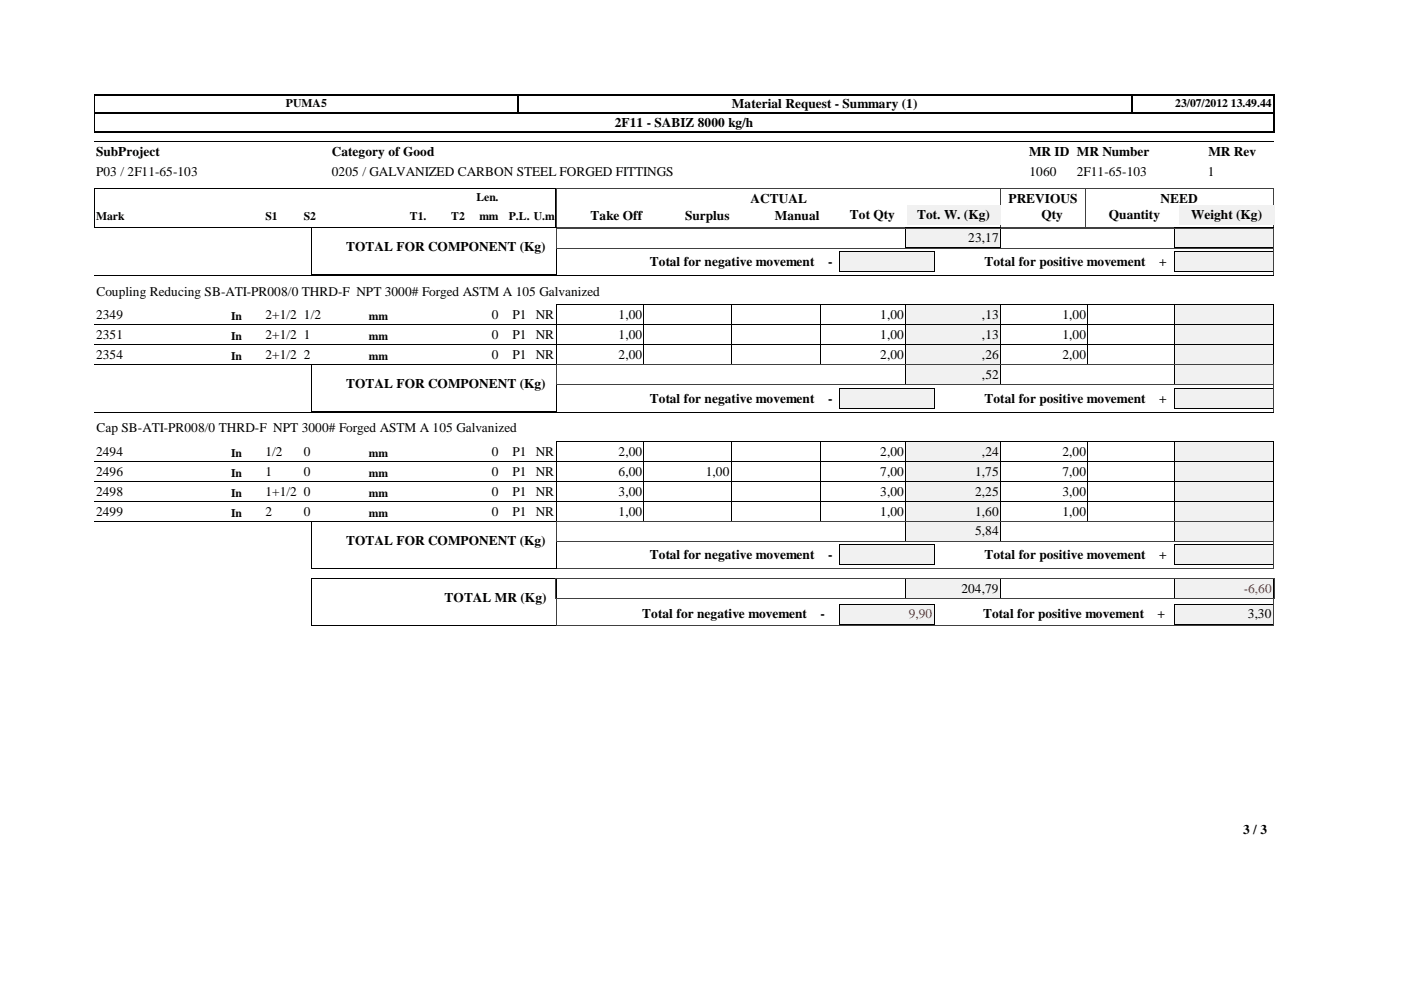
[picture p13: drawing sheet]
<svg xmlns="http://www.w3.org/2000/svg" width="297mm" height="210mm" viewBox="0 0 297 210" stroke-linecap="round" stroke-linejoin="round" font-family="sans-serif">
<defs><g id="words">
<g font-size="2.8">
<text x="155.2" y="22.9">Material Request - Summary (1)</text>
<text x="130.3" y="26.8">2F11 - SABIZ 8000 kg/h</text>
<text x="20.4" y="33.1">SubProject</text>
<text x="70.4" y="33">Category of Good</text>
<text x="218.2" y="33">MR ID MR Number</text>
<text x="256.2" y="33">MR Rev</text>
<text x="20.4" y="37.3">P03 / 2F11-65-103</text>
<text x="70.4" y="37.2">0205 / GALVANIZED CARBON STEEL FORGED FITTINGS</text>
<text x="218.3" y="37.2">1060</text>
<text x="228.3" y="37.2">2F11-65-103</text>
<text x="256.1" y="37.2">1</text>
<text x="125.2" y="46.7">Take Off</text>
<text x="145.2" y="46.7">Surplus</text>
<text x="159.1" y="43">ACTUAL</text>
<text x="164.3" y="46.7">Manual</text>
<text x="180.2" y="46.4">Tot Qty</text>
<text x="194.4" y="46.4">Tot. W. (Kg)</text>
<text x="213.8" y="43">PREVIOUS</text>
<text x="220.8" y="46.4">Qty</text>
<text x="235.1" y="46.4">Quantity</text>
<text x="246.1" y="43">NEED</text>
<text x="252.6" y="46.4">Weight (Kg)</text>
<text x="73.4" y="53.3">TOTAL FOR COMPONENT (Kg)</text>
<text x="205.3" y="51.3">23,17</text>
<text x="137.7" y="56.3">Total for negative movement</text>
<text x="175.6" y="56.3">-</text>
<text x="208.7" y="56.3">Total for positive movement</text>
<text x="245.7" y="56.3">+</text>
<text x="20.4" y="62.7">Coupling Reducing SB-ATI-PR008/0 THRD-F NPT 3000# Forged ASTM A 105 Galvanized</text>
<text x="20.4" y="67.6">2349</text>
<text x="20.4" y="71.8">2351</text>
<text x="56.3" y="67.6">2+1/2 1/2</text>
<text x="56.3" y="71.8">2+1/2 1</text>
<text x="104.3" y="67.6">0</text>
<text x="104.3" y="71.8">0</text>
<text x="108.7" y="67.6">P1 NR</text>
<text x="108.7" y="71.8">P1 NR</text>
<text x="131.1" y="67.6">1,00</text>
<text x="131.1" y="71.8">1,00</text>
<text x="186.6" y="67.6">1,00</text>
<text x="186.6" y="71.8">1,00</text>
<text x="208.2" y="67.6">,13</text>
<text x="208.2" y="71.8">,13</text>
<text x="225.3" y="67.6">1,00</text>
<text x="225.3" y="71.8">1,00</text>
<text x="20.4" y="76">2354</text>
<text x="56.3" y="76">2+1/2 2</text>
<text x="104.3" y="76">0</text>
<text x="108.7" y="76">P1 NR</text>
<text x="131.1" y="76">2,00</text>
<text x="186.6" y="76">2,00</text>
<text x="208.2" y="76">,26</text>
<text x="225.3" y="76">2,00</text>
<text x="73.4" y="82.3">TOTAL FOR COMPONENT (Kg)</text>
<text x="208.2" y="80.3">,52</text>
<text x="137.7" y="85.3">Total for negative movement</text>
<text x="175.6" y="85.3">-</text>
<text x="208.7" y="85.3">Total for positive movement</text>
<text x="245.7" y="85.3">+</text>
<text x="20.4" y="91.7">Cap SB-ATI-PR008/0 THRD-F NPT 3000# Forged ASTM A 105 Galvanized</text>
<text x="20.4" y="96.6">2494</text>
<text x="20.4" y="100.8">2496</text>
<text x="56.3" y="96.6">1/2</text>
<text x="56.3" y="100.8">1</text>
<text x="64.4" y="96.6">0</text>
<text x="64.4" y="100.8">0</text>
<text x="104.3" y="96.6">0</text>
<text x="104.3" y="100.8">0</text>
<text x="108.7" y="96.6">P1 NR</text>
<text x="108.7" y="100.8">P1 NR</text>
<text x="131.1" y="96.6">2,00</text>
<text x="131.1" y="100.8">6,00</text>
<text x="149.6" y="100.8">1,00</text>
<text x="186.6" y="96.6">2,00</text>
<text x="186.6" y="100.8">7,00</text>
<text x="206.8" y="100.8">1,75</text>
<text x="208.2" y="96.6">,24</text>
<text x="225.3" y="96.6">2,00</text>
<text x="225.3" y="100.8">7,00</text>
<text x="20.4" y="105.1">2498</text>
<text x="56.3" y="105.1">1+1/2 0</text>
<text x="104.3" y="105.1">0</text>
<text x="108.7" y="105.1">P1 NR</text>
<text x="131.1" y="105.1">3,00</text>
<text x="186.6" y="105.1">3,00</text>
<text x="206.8" y="105.1">2,25</text>
<text x="225.3" y="105.1">3,00</text>
<text x="20.4" y="109.3">2499</text>
<text x="56.3" y="109.3">2</text>
<text x="64.4" y="109.3">0</text>
<text x="104.3" y="109.3">0</text>
<text x="108.7" y="109.3">P1 NR</text>
<text x="131.1" y="109.3">1,00</text>
<text x="186.6" y="109.3">1,00</text>
<text x="206.8" y="109.3">1,60</text>
<text x="206.8" y="113.5">5,84</text>
<text x="225.3" y="109.3">1,00</text>
<text x="73.4" y="115.6">TOTAL FOR COMPONENT (Kg)</text>
<text x="137.7" y="118.6">Total for negative movement</text>
<text x="175.6" y="118.6">-</text>
<text x="208.7" y="118.6">Total for positive movement</text>
<text x="245.7" y="118.6">+</text>
<text x="203.8" y="125.6">204,79</text>
<text x="94.3" y="127.7">TOTAL MR (Kg)</text>
<text x="136.2" y="131.1">Total for negative movement</text>
<text x="174" y="131.1">-</text>
<text x="208.4" y="131.1">Total for positive movement</text>
<text x="245.4" y="131.1">+</text>
<text x="264.5" y="131.1">3,30</text>
<text x="263.6" y="176.9">3 / 3</text>
</g>
<g font-size="2.8" fill="#f00">
<text x="263.7" y="125.6">-6,60</text>
<text x="192.7" y="131.1">9,90</text>
</g>
<g font-size="2.5">
<text x="60.6" y="22.6">PUMA5</text>
<text x="249.2" y="22.6">23/07/2012 13.49.44</text>
<text x="20.4" y="46.7">Mark</text>
<text x="56.3" y="46.7">S1</text>
<text x="64.4" y="46.7">S2</text>
<text x="86.9" y="46.7">T1.</text>
<text x="95.7" y="46.7">T2</text>
<text x="101" y="42.7">Len.</text>
<text x="101.6" y="46.7">mm</text>
<text x="107.9" y="46.7">P.L. U.m</text>
<text x="49" y="67.8">In</text>
<text x="78.2" y="67.8">mm</text>
<text x="49" y="72.1">In</text>
<text x="49" y="76.3">In</text>
<text x="78.2" y="72.1">mm</text>
<text x="78.2" y="76.3">mm</text>
<text x="49" y="96.9">In</text>
<text x="49" y="101.1">In</text>
<text x="78.2" y="96.9">mm</text>
<text x="78.2" y="101.1">mm</text>
<text x="49" y="105.3">In</text>
<text x="78.2" y="105.3">mm</text>
<text x="49" y="109.6">In</text>
<text x="78.2" y="109.6">mm</text>
</g>
</g></defs>
<path d="M270.1 20v4.1M20 20.1h250.3M20 24h250.3M20 27.9h250.3" fill="none" stroke="#000" stroke-width=".25"/>
<path d="M239.9 20v4.1" fill="none" stroke="#000" stroke-width=".38"/>
<path d="M109.9 20v4.1" fill="none" stroke="#000" stroke-width=".34"/>
<path d="M20.1 20v8M20 30h250M20 39.9h97.9M20 39.9v8.3l97.9 .1v-8.4" fill="none" stroke="#000" stroke-width=".21"/>
<path d="M20 24h250.3M270.1 23.9v4.1" fill="none" stroke="#000" stroke-width=".3"/>
<path d="M118 39.9h152M118 39.9v8.3h152M212.1 39.9v8.4M212.2 39.9v8.4M230.1 39.9v8.4M270 39.9v8.4" fill="none" stroke="#404040" stroke-width=".21"/>
<path d="M99.6 43.9h6.4v3.8h-6.4z" fill="#fff"/>
<g fill="#f1f1f1">
<path d="M192.3 43.4h19.8v4.2h-19.8z"/>
<path d="M250 43.4h20.2v4.2h-20.2z"/>
<path d="M192.1 48.3h20v4.2h-20z"/>
</g>
<path d="M192 48.3h20.1M192 48.3v4.2h20.1v-4.2" fill="none" stroke="#000" stroke-width=".21"/>
<path d="M249.1 48.3h20.9v4.2h-20.9z" fill="#f1f1f1"/>
<path d="M249.1 48.3h20.9M249.1 52.5h20.9M249.1 48.3v4.2M270 48.3v4.2" fill="none" stroke="#000" stroke-width=".21"/>
<path d="M249.1 53.3h20.8v4.2h-20.8z" fill="#f1f1f1"/>
<path d="M249 53.3h21l-.1 4.2h-20.9z" fill="none" stroke="#000" stroke-width=".21"/>
<path d="M178 53.3h20v4.2h-20z" fill="#f1f1f1"/>
<g fill="none" stroke="#000" stroke-width=".21">
<path d="M20 58.4h250M66 48.3h52.1M66 48.3v9.9l52 .1v-10M177.9 53.3h20.2v4.2h-20.2zM20 68.8h172.1M136.5 64.6v4.2M155 64.6v4.2M174.1 64.6v4.2M192 64.6v4.2M192.1 64.6h-74.1v4.2M212.1 64.6h37v4.2M212.1 68.8h37"/>
<path d="M212.1 64.6v4.2M230.6 64.6v4.2"/>
</g>
<path d="M118 52.6v-4.2h152.1v4.2M118 52.6v5.8h152.1v-5.8h-152.1" fill="none" stroke="#404040" stroke-width=".21"/>
<path d="M192.1 64.6h20v4.2h-20z" fill="#f1f1f1"/>
<path d="M192 68.8h20.1M192 68.8v-4.2h20.1v4.2" fill="none" stroke="#000" stroke-width=".21"/>
<path d="M249.1 64.6h20.9v4.2h-20.9z" fill="#f1f1f1"/>
<g fill="none" stroke="#000" stroke-width=".21">
<path d="M20 73h172.1M136.5 68.8v4.3M155 68.8v4.3M174.1 68.8v4.3M192 68.8v4.3M192.1 68.8h-74.1v4.3M212.1 68.8h57.9M212.1 73h37M212.1 68.8v4.3M230.6 68.8v4.3M249.1 64.6h20.9M249.1 64.6v8.5"/>
<path d="M270 64.6v4.2"/>
</g>
<path d="M192.1 68.8h20v4.2h-20z" fill="#f1f1f1"/>
<path d="M192 73h20.1M192 73.1v-4.3h20.1v4.3" fill="none" stroke="#000" stroke-width=".21"/>
<path d="M249.1 68.8h20.9v4.2h-20.9z" fill="#f1f1f1"/>
<path d="M20 77.3h172.1M136.5 73v4.3M155 73v4.3M174.1 73v4.3M192 73v4.3M192.1 73h-74.1v4.3M212.1 73h57.9M212.1 73v4.3M230.6 73v4.3M249.1 68.8h20.9M249.1 68.8v8.5h-37M270 68.8v4.3" fill="none" stroke="#000" stroke-width=".21"/>
<path d="M192.1 73h20v4.3h-20z" fill="#f1f1f1"/>
<path d="M192 73h20.1v4.3h-20.1z" fill="none" stroke="#000" stroke-width=".21"/>
<path d="M249.1 73h20.9v4.3h-20.9z" fill="#f1f1f1"/>
<path d="M249.1 73h20.9M249.1 77.3h20.9M249.1 73v4.3M270 73v4.3" fill="none" stroke="#000" stroke-width=".21"/>
<path d="M192.1 77.3h20v4.2h-20z" fill="#f1f1f1"/>
<path d="M192 77.3h20.1v4.2h-20.1z" fill="none" stroke="#000" stroke-width=".21"/>
<path d="M249.1 77.3h20.9v4.2h-20.9z" fill="#f1f1f1"/>
<path d="M249.1 77.3h20.9M249.1 77.3v4.2M270 77.3v4.2M249.1 81.5h20.9" fill="none" stroke="#000" stroke-width=".21"/>
<path d="M249.1 82.3h20.8v4.2h-20.8z" fill="#f1f1f1"/>
<path d="M249 82.3h21l-.1 4.2h-20.9z" fill="none" stroke="#000" stroke-width=".21"/>
<path d="M178 82.3h20v4.2h-20z" fill="#f1f1f1"/>
<g fill="none" stroke="#000" stroke-width=".21">
<path d="M66 77.3h52.1l-.1 9.9h-52zM20 87.4h250M20 97.9h172.1M136.5 93.6v4.3M155 93.6v4.3M174.1 93.6v4.3M177.9 82.3h20.2v4.2h-20.2zM192 93.6v4.3M192.1 93.6h-74.1v4.3M212.1 93.6h37v4.3M212.1 97.9h37M212.1 93.6v4.3"/>
<path d="M230.6 93.6v4.3"/>
</g>
<path d="M118 77.4h152.1M118 77.3v4.3M270.1 77.3v4.3M118 81.6v5.8h152.1v-5.8h-152.1" fill="none" stroke="#404040" stroke-width=".21"/>
<path d="M192.1 93.6h20v4.2h-20z" fill="#f1f1f1"/>
<path d="M192 97.9h20.1M192 97.9v-4.3h20.1v4.3" fill="none" stroke="#000" stroke-width=".21"/>
<path d="M249.1 93.6h20.9v4.2h-20.9z" fill="#f1f1f1"/>
<path d="M136.5 97.8v4.3M155 97.8v4.3M174.1 97.8v4.3M192 97.8v4.3M192.1 97.9h-74.1v4.2M212.1 97.9h57.9M212.1 97.8v4.3M230.6 97.8v4.3M249.1 93.6h20.9M249.1 93.6v8.5h-37M270 93.6v4.3M20 102.1h172.1" fill="none" stroke="#000" stroke-width=".21"/>
<path d="M192.1 97.8h20v4.3h-20z" fill="#f1f1f1"/>
<path d="M192 97.9h20.1v4.2h-20.1z" fill="none" stroke="#000" stroke-width=".21"/>
<path d="M249.1 97.8h20.9v4.3h-20.9z" fill="#f1f1f1"/>
<path d="M249.1 97.9h20.9M249.1 97.8v8.5h-37M270 97.8v4.3M20 106.3h172.1M136.5 102.1v4.2M155 102.1v4.2M174.1 102.1v4.2M192 102.1v4.2M192.1 102.1h-74.1v4.2M212.1 102.1h57.9M212.1 102.1v4.2M230.6 102.1v4.2" fill="none" stroke="#000" stroke-width=".21"/>
<path d="M192.1 102.1h20v4.2h-20z" fill="#f1f1f1"/>
<path d="M192 102.1h20.1v4.2h-20.1z" fill="none" stroke="#000" stroke-width=".21"/>
<path d="M249.1 102.1h20.9v4.2h-20.9z" fill="#f1f1f1"/>
<g fill="none" stroke="#000" stroke-width=".21">
<path d="M20 110.6h172.1M118 106.3h74.1M118 106.3v4.3M136.5 106.3v4.3M155 106.3v4.3M174.1 106.3v4.3M192 106.3v4.3M212.1 106.3h57.9M212.1 106.3v4.3M230.6 106.3v4.3M249.1 102.1h20.9M249.1 102.1v8.5h-37"/>
<path d="M270 102.1v4.2"/>
</g>
<path d="M192.1 106.3h20v4.2h-20z" fill="#f1f1f1"/>
<path d="M192 106.3h20.1M192 106.3v4.3h20.1v-4.3" fill="none" stroke="#000" stroke-width=".21"/>
<path d="M249.1 106.3h20.9v4.2h-20.9z" fill="#f1f1f1"/>
<path d="M249.1 106.3h20.9M249.1 110.6h20.9M249.1 106.3v4.3M270 106.3v4.3" fill="none" stroke="#000" stroke-width=".21"/>
<path d="M192.1 110.5h20v4.3h-20z" fill="#f1f1f1"/>
<path d="M192 110.6h20.1M192 110.5v4.3h20.1v-4.3" fill="none" stroke="#000" stroke-width=".21"/>
<path d="M249.1 110.5h20.9v4.3h-20.9z" fill="#f1f1f1"/>
<path d="M249.1 110.6h20.9M249.1 114.8h20.9M249.1 110.5v4.3M270 110.5v4.3" fill="none" stroke="#000" stroke-width=".21"/>
<path d="M249.1 115.6h20.8v4.2h-20.8z" fill="#f1f1f1"/>
<path d="M249 115.5h21l-.1 4.3h-20.9z" fill="none" stroke="#000" stroke-width=".21"/>
<path d="M178 115.6h20v4.2h-20z" fill="#f1f1f1"/>
<path d="M66 110.6h52.1M66 110.5v10M118 110.5v10M177.9 115.5h20.2v4.3h-20.2zM66 120.5h52.1" fill="none" stroke="#000" stroke-width=".21"/>
<path d="M118 114.9v-4.3h152.1v4.3M118 114.9v5.7h152.1v-5.7h-152.1" fill="none" stroke="#404040" stroke-width=".21"/>
<path d="M192.1 122.6h20v4.3h-20z" fill="#f1f1f1"/>
<path d="M192 122.7h20.1v4.2h-20.1z" fill="none" stroke="#000" stroke-width=".21"/>
<path d="M249.1 122.6h20.9v4.3h-20.9z" fill="#f1f1f1"/>
<path d="M249.1 122.7h20.9M249.1 126.9h20.9M249.1 122.6v4.3M270 122.6v4.3" fill="none" stroke="#000" stroke-width=".21"/>
<path d="M249.1 128.1h20.8v4.2h-20.8z" fill="#f1f1f1"/>
<path d="M249 132.3h21M249.1 132.3l-.1-4.2h21l-.1 4.2" fill="none" stroke="#000" stroke-width=".21"/>
<path d="M178 128.1h20v4.2h-20z" fill="#f1f1f1"/>
<path d="M66 122.7h52.1l-.1 9.9h-52zM177.9 132.3h20.2M177.9 132.3v-4.2h20.2v4.2" fill="none" stroke="#000" stroke-width=".21"/>
<path d="M117.9 126.9h152.3M117.9 122.7h152.3M117.9 122.6v4.3M118 126.9v5.7h152.1v-5.7M270.2 122.6v4.3" fill="none" stroke="#404040" stroke-width=".21"/>
<use href="#words"/>
</svg>
